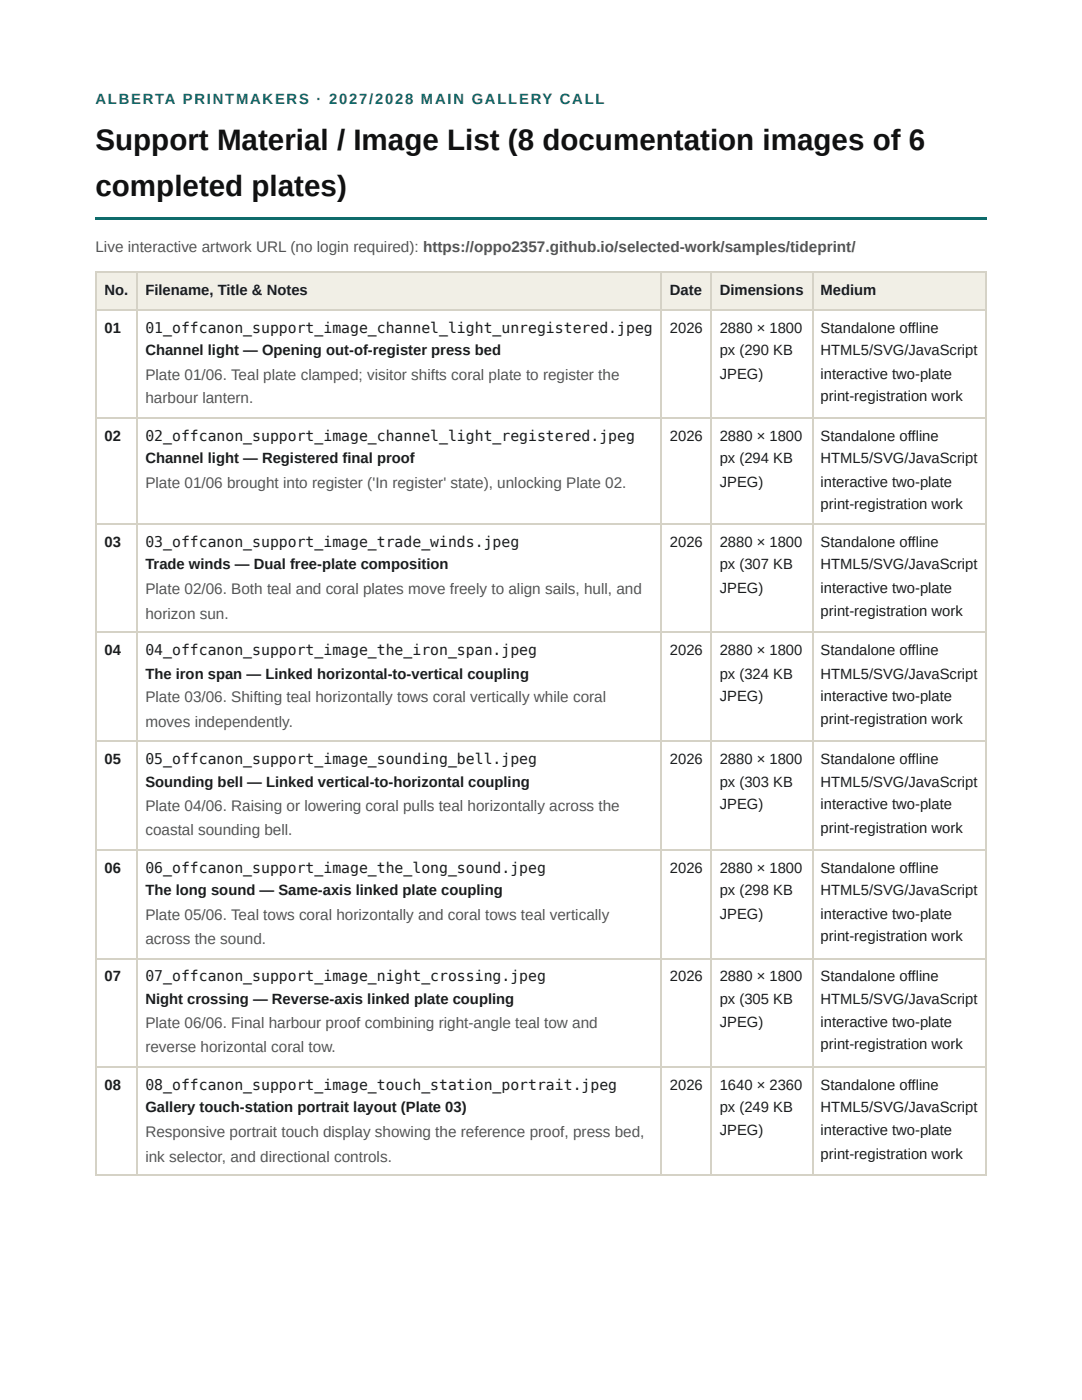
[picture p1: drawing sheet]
<svg xmlns="http://www.w3.org/2000/svg" width="216mm" height="279mm" viewBox="0 0 216 279" stroke-linecap="round" stroke-linejoin="round" font-family="sans-serif">
<defs><g id="words">
<g font-size="5.9" fill="#111">
<text x="19" y="30">Support Material / Image List (8 documentation images of 6</text>
<text x="19" y="39.1">completed plates)</text>
</g>
<g font-size="3.1" fill="#555">
<text x="19" y="50.3">Live interactive artwork URL (no login required): https://oppo2357.github.io/selected-work/samples/tideprint/</text>
<text x="29" y="75.8">Plate 01/06. Teal plate clamped; visitor shifts coral plate to register the</text>
<text x="29" y="80.5">harbour lantern.</text>
<text x="29" y="97.4">Plate 01/06 brought into register ('In register' state), unlocking Plate 02.</text>
<text x="29" y="118.5">Plate 02/06. Both teal and coral plates move freely to align sails, hull, and</text>
<text x="29" y="123.5">horizon sun.</text>
<text x="29" y="140.1">Plate 03/06. Shifting teal horizontally tows coral vertically while coral</text>
<text x="29" y="145.1">moves independently.</text>
<text x="29" y="161.8">Plate 04/06. Raising or lowering coral pulls teal horizontally across the</text>
<text x="29" y="166.7">coastal sounding bell.</text>
<text x="29" y="183.6">Plate 05/06. Teal tows coral horizontally and coral tows teal vertically</text>
<text x="29" y="188.3">across the sound.</text>
<text x="29" y="205.2">Plate 06/06. Final harbour proof combining right-angle teal tow and</text>
<text x="29" y="209.9">reverse horizontal coral tow.</text>
<text x="29" y="226.9">Responsive portrait touch display showing the reference proof, press bed,</text>
<text x="29" y="231.8">ink selector, and directional controls.</text>
</g>
<text font-size="3" fill="#0e6b6b" x="19" y="20.9">ALBERTA PRINTMAKERS · 2027/2028 MAIN GALLERY CALL</text>
<g font-size="3" fill="#1a1d1f">
<text x="20.9" y="58.9">No.</text>
<text x="29" y="58.9">Filename, Title &amp; Notes</text>
<text x="133.7" y="58.9">Date</text>
<text x="143.6" y="58.9">Dimensions</text>
<text x="163.7" y="58.9">Medium</text>
<text x="20.9" y="66.4">01</text>
<text x="29" y="66.4">01_offcanon_support_image_channel_light_unregistered.jpeg</text>
<text x="29" y="70.9">Channel light — Opening out-of-register press bed</text>
<text x="133.7" y="66.4">2026</text>
<text x="143.6" y="66.4">2880 × 1800</text>
<text x="143.6" y="70.9">px (290 KB</text>
<text x="163.7" y="66.4">Standalone offline</text>
<text x="163.7" y="70.9">HTML5/SVG/JavaScript</text>
<text x="143.6" y="75.5">JPEG)</text>
<text x="163.7" y="75.5">interactive two-plate</text>
<text x="163.7" y="80">print-registration work</text>
<text x="20.9" y="88">02</text>
<text x="29" y="88">02_offcanon_support_image_channel_light_registered.jpeg</text>
<text x="133.7" y="88">2026</text>
<text x="143.6" y="88">2880 × 1800</text>
<text x="163.7" y="88">Standalone offline</text>
<text x="29" y="92.5">Channel light — Registered final proof</text>
<text x="143.6" y="92.5">px (294 KB</text>
<text x="163.7" y="92.5">HTML5/SVG/JavaScript</text>
<text x="143.6" y="97.2">JPEG)</text>
<text x="163.7" y="97.2">interactive two-plate</text>
<text x="163.7" y="101.6">print-registration work</text>
<text x="20.9" y="109.1">03</text>
<text x="29" y="109.1">03_offcanon_support_image_trade_winds.jpeg</text>
<text x="29" y="113.6">Trade winds — Dual free-plate composition</text>
<text x="133.7" y="109.1">2026</text>
<text x="143.6" y="109.1">2880 × 1800</text>
<text x="143.6" y="113.6">px (307 KB</text>
<text x="163.7" y="109.1">Standalone offline</text>
<text x="163.7" y="113.6">HTML5/SVG/JavaScript</text>
<text x="143.6" y="118.3">JPEG)</text>
<text x="163.7" y="118.3">interactive two-plate</text>
<text x="163.7" y="122.9">print-registration work</text>
<text x="20.9" y="130.8">04</text>
<text x="29" y="130.8">04_offcanon_support_image_the_iron_span.jpeg</text>
<text x="133.7" y="130.8">2026</text>
<text x="143.6" y="130.8">2880 × 1800</text>
<text x="163.7" y="130.8">Standalone offline</text>
<text x="29" y="135.4">The iron span — Linked horizontal-to-vertical coupling</text>
<text x="143.6" y="135.4">px (324 KB</text>
<text x="163.7" y="135.4">HTML5/SVG/JavaScript</text>
<text x="143.6" y="139.9">JPEG)</text>
<text x="163.7" y="139.9">interactive two-plate</text>
<text x="163.7" y="144.6">print-registration work</text>
<text x="20.9" y="152.4">05</text>
<text x="29" y="152.4">05_offcanon_support_image_sounding_bell.jpeg</text>
<text x="133.7" y="152.4">2026</text>
<text x="143.6" y="152.4">2880 × 1800</text>
<text x="163.7" y="152.4">Standalone offline</text>
<text x="29" y="157.1">Sounding bell — Linked vertical-to-horizontal coupling</text>
<text x="143.6" y="157.1">px (303 KB</text>
<text x="143.6" y="161.5">JPEG)</text>
<text x="163.7" y="157.1">HTML5/SVG/JavaScript</text>
<text x="163.7" y="161.5">interactive two-plate</text>
<text x="163.7" y="166.2">print-registration work</text>
<text x="20.9" y="174.3">06</text>
<text x="29" y="174.3">06_offcanon_support_image_the_long_sound.jpeg</text>
<text x="29" y="178.7">The long sound — Same-axis linked plate coupling</text>
<text x="133.7" y="174.3">2026</text>
<text x="143.6" y="174.3">2880 × 1800</text>
<text x="143.6" y="178.7">px (298 KB</text>
<text x="163.7" y="174.3">Standalone offline</text>
<text x="163.7" y="178.7">HTML5/SVG/JavaScript</text>
<text x="143.6" y="183.4">JPEG)</text>
<text x="163.7" y="183.4">interactive two-plate</text>
<text x="163.7" y="187.8">print-registration work</text>
<text x="20.9" y="195.9">07</text>
<text x="29" y="195.9">07_offcanon_support_image_night_crossing.jpeg</text>
<text x="133.7" y="195.9">2026</text>
<text x="143.6" y="195.9">2880 × 1800</text>
<text x="163.7" y="195.9">Standalone offline</text>
<text x="29" y="200.3">Night crossing — Reverse-axis linked plate coupling</text>
<text x="143.6" y="200.3">px (305 KB</text>
<text x="163.7" y="200.3">HTML5/SVG/JavaScript</text>
<text x="143.6" y="205">JPEG)</text>
<text x="163.7" y="205">interactive two-plate</text>
<text x="163.7" y="209.4">print-registration work</text>
<text x="20.9" y="217.5">08</text>
<text x="29" y="217.5">08_offcanon_support_image_touch_station_portrait.jpeg</text>
<text x="29" y="221.9">Gallery touch-station portrait layout (Plate 03)</text>
<text x="133.7" y="217.5">2026</text>
<text x="143.6" y="217.5">1640 × 2360</text>
<text x="143.6" y="221.9">px (249 KB</text>
<text x="163.7" y="217.5">Standalone offline</text>
<text x="163.7" y="221.9">HTML5/SVG/JavaScript</text>
<text x="143.6" y="226.6">JPEG)</text>
<text x="163.7" y="226.6">interactive two-plate</text>
<text x="163.7" y="231.3">print-registration work</text>
</g>
</g></defs>
<path d="M19 43.3h177.9v.5h-177.9z" fill="#0e6b6b"/>
<g fill="#f1efe6">
<path d="M19.3 54.5h8.1v7.2h-8.1z"/>
<path d="M27.4 54.5h104.7v7.2h-104.7z"/>
<path d="M132.1 54.5h9.9v7.2h-9.9z"/>
<path d="M142 54.5h20v7.2h-20z"/>
<path d="M162 54.5h34.9v7.2h-34.9z"/>
</g>
<g fill="none" stroke="#d5d2c6" stroke-width=".26">
<path d="M19 54.3h177.9M19.2 54.2v180.5M27.3 54.2v180.5M132 54.2v180.5M141.9 54.2v180.5M162.2 54.2v180.5M19 61.9h177.9M19 83.5h177.9M19 104.6h177.9M19 126.2h177.9M19 147.8h177.9M19 169.7h177.9"/>
<path d="M19 191.3h177.9M19 212.9h177.9M19 234.5h177.9"/>
</g>
<path d="M196.8 54.2v180.5" fill="none" stroke="#d5d2c6" stroke-width=".22"/>
<use href="#words"/>
</svg>
